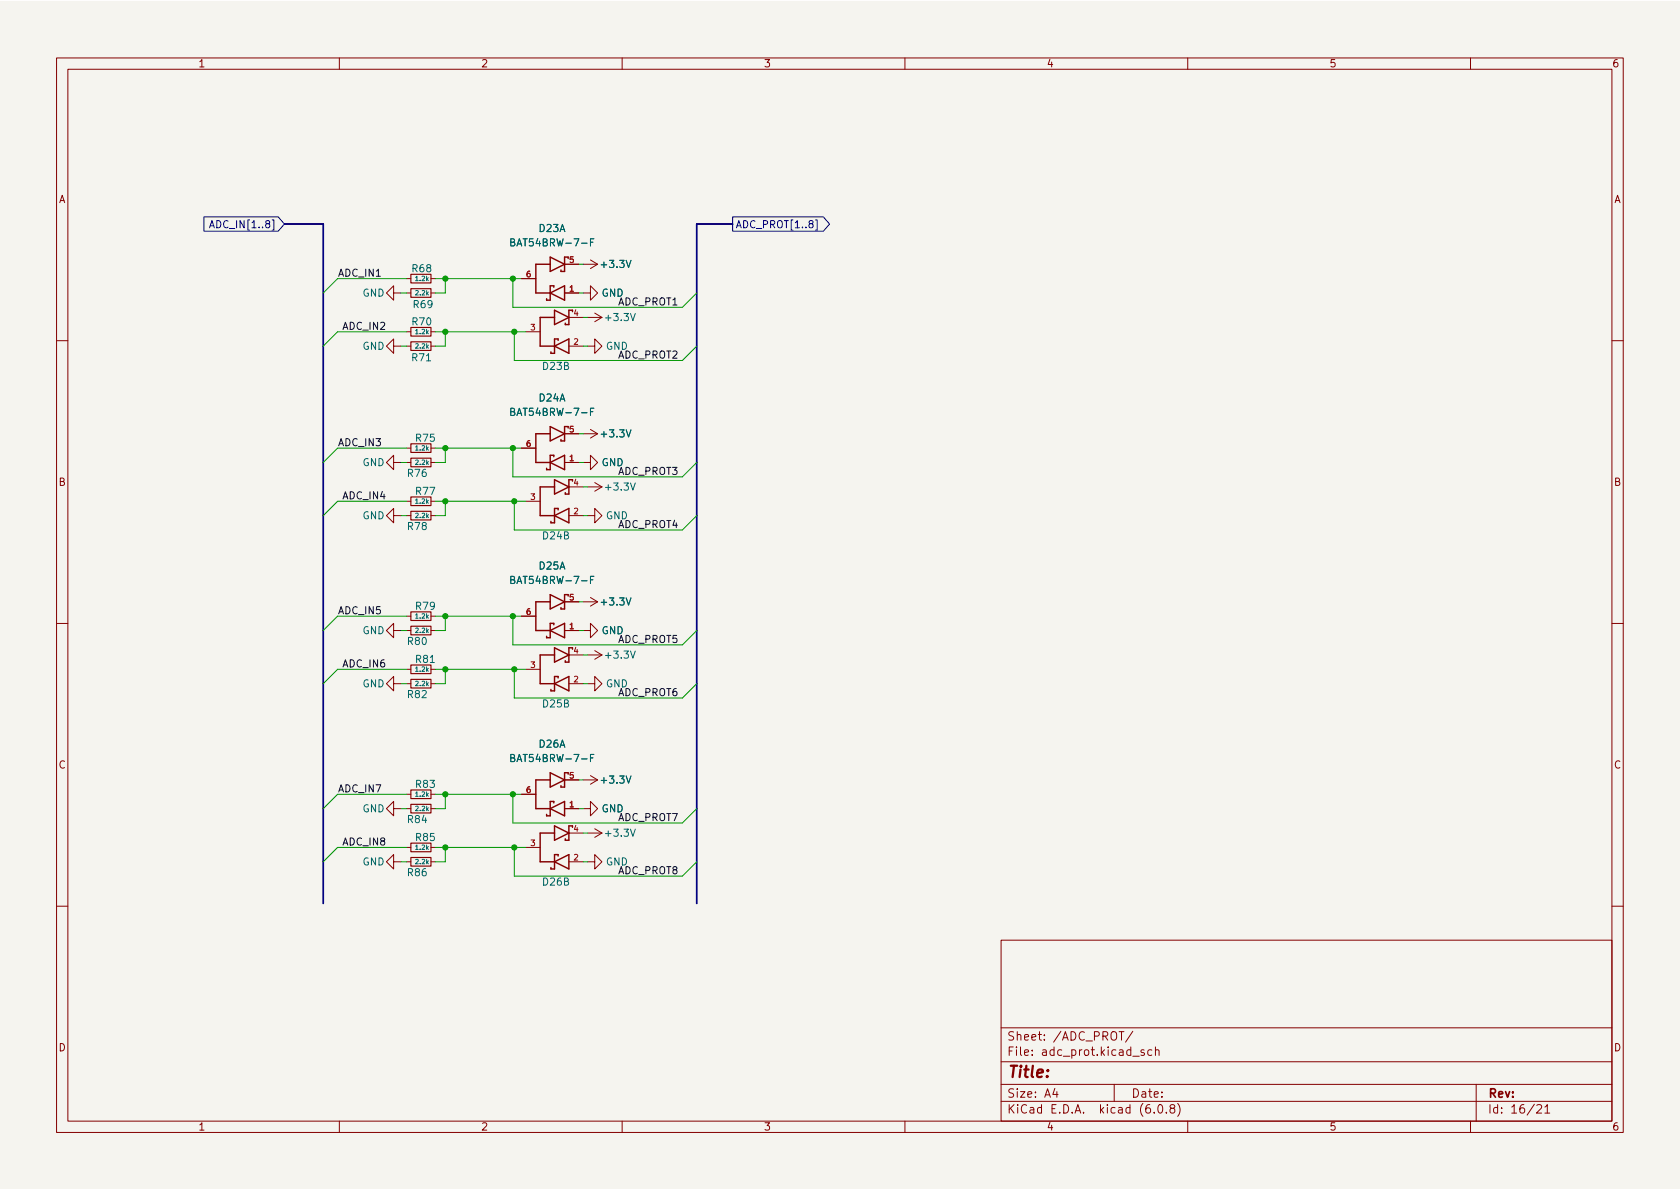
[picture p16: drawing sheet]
<svg xmlns="http://www.w3.org/2000/svg" width="297mm" height="210mm" viewBox="0 0 297 210" stroke-linecap="round" stroke-linejoin="round" font-family="sans-serif">
<defs><g id="words">
<text font-size="2.8" fill="#840000" x="178" y="190.6">Title:</text>
<g font-size="2.1" fill="#840000">
<text x="178" y="184">Sheet: /ADC_PROT/</text>
<text x="178" y="186.7">File: adc_prot.kicad_sch</text>
<text x="178" y="196.9">KiCad E.D.A. kicad (6.0.8)</text>
<text x="178" y="194.1">Size: A4</text>
<text x="200" y="194.1">Date:</text>
<text x="263" y="194.1">Rev:</text>
<text x="263" y="196.9">Id: 16/21</text>
</g>
<g font-size="1.8" fill="#840000">
<text x="35" y="11.9">1</text>
<text x="85" y="11.9">2</text>
<text x="135" y="11.9">3</text>
<text x="185" y="11.9">4</text>
<text x="235" y="11.9">5</text>
<text x="285" y="11.9">6</text>
<text x="10.3" y="35.9">A</text>
<text x="285.3" y="35.9">A</text>
<text x="10.3" y="85.9">B</text>
<text x="285.3" y="85.9">B</text>
<text x="10.3" y="135.9">C</text>
<text x="285.3" y="135.9">C</text>
<text x="10.3" y="185.9">D</text>
<text x="285.3" y="185.9">D</text>
<text x="35" y="199.9">1</text>
<text x="85" y="199.9">2</text>
<text x="135" y="199.9">3</text>
<text x="185" y="199.9">4</text>
<text x="235" y="199.9">5</text>
<text x="285" y="199.9">6</text>
</g>
<g font-size="1.8" fill="#000084">
<text x="38.2" y="40.3">ADC_IN[1..8]</text>
<text x="130" y="40.3">ADC_PROT[1..8]</text>
</g>
<g font-size="1.8" fill="#006464">
<text x="95.3" y="41">D23A</text>
<text x="91.1" y="43.6">BAT54BRW-7-F</text>
<text x="106.5" y="47.4">+3.3V</text>
<text x="64.1" y="52.4">GND</text>
<text x="72.9" y="48.1">R68</text>
<text x="106.3" y="52.4">GND</text>
<text x="72.9" y="57.5">R70</text>
<text x="73.2" y="54.5">R69</text>
<text x="107.3" y="56.8">+3.3V</text>
<text x="64.1" y="61.8">GND</text>
<text x="72.9" y="63.9">R71</text>
<text x="96" y="65.4">D23B</text>
<text x="107.1" y="61.8">GND</text>
<text x="95.3" y="71">D24A</text>
<text x="91.1" y="73.5">BAT54BRW-7-F</text>
<text x="106.5" y="77.3">+3.3V</text>
<text x="64.1" y="82.4">GND</text>
<text x="73.6" y="78.1">R75</text>
<text x="106.3" y="82.4">GND</text>
<text x="72.1" y="84.3">R76</text>
<text x="73.6" y="87.5">R77</text>
<text x="107.3" y="86.7">+3.3V</text>
<text x="64.1" y="91.8">GND</text>
<text x="72.1" y="93.7">R78</text>
<text x="96" y="95.4">D24B</text>
<text x="107.1" y="91.8">GND</text>
<text x="95.3" y="100.7">D25A</text>
<text x="73.6" y="107.8">R79</text>
<text x="91.1" y="103.2">BAT54BRW-7-F</text>
<text x="106.5" y="107.1">+3.3V</text>
<text x="64.1" y="112.1">GND</text>
<text x="106.3" y="112.1">GND</text>
<text x="72.1" y="114">R80</text>
<text x="73.6" y="117.2">R81</text>
<text x="107.3" y="116.5">+3.3V</text>
<text x="64.1" y="121.5">GND</text>
<text x="72.1" y="123.4">R82</text>
<text x="96" y="125.1">D25B</text>
<text x="107.1" y="121.5">GND</text>
<text x="91.1" y="134.7">BAT54BRW-7-F</text>
<text x="95.3" y="132.2">D26A</text>
<text x="64.1" y="143.6">GND</text>
<text x="73.6" y="139.3">R83</text>
<text x="106.3" y="143.6">GND</text>
<text x="106.5" y="138.6">+3.3V</text>
<text x="72.1" y="145.5">R84</text>
<text x="73.6" y="148.7">R85</text>
<text x="107.3" y="147.9">+3.3V</text>
<text x="64.1" y="153">GND</text>
<text x="72.1" y="154.9">R86</text>
<text x="107.1" y="153">GND</text>
<text x="96" y="156.6">D26B</text>
</g>
<g font-size="1.8" fill="#0f0f0f">
<text x="59.7" y="48.9">ADC_IN1</text>
<text x="60.5" y="58.3">ADC_IN2</text>
<text x="109.2" y="54">ADC_PROT1</text>
<text x="109.2" y="63.4">ADC_PROT2</text>
<text x="59.7" y="78.9">ADC_IN3</text>
<text x="109.2" y="84">ADC_PROT3</text>
<text x="60.5" y="88.3">ADC_IN4</text>
<text x="109.2" y="93.4">ADC_PROT4</text>
<text x="59.7" y="108.6">ADC_IN5</text>
<text x="109.2" y="113.7">ADC_PROT5</text>
<text x="60.5" y="118">ADC_IN6</text>
<text x="109.2" y="123.1">ADC_PROT6</text>
<text x="59.7" y="140.1">ADC_IN7</text>
<text x="60.5" y="149.5">ADC_IN8</text>
<text x="109.2" y="145.2">ADC_PROT7</text>
<text x="109.2" y="154.6">ADC_PROT8</text>
</g>
<g font-size="1.4" fill="#a90000">
<text x="100.7" y="46.5">5</text>
<text x="93.1" y="49">6</text>
<text x="100.7" y="51.6">1</text>
<text x="93.8" y="58.4">3</text>
<text x="101.5" y="55.9">4</text>
<text x="101.5" y="61">2</text>
<text x="100.7" y="76.4">5</text>
<text x="93.1" y="79">6</text>
<text x="100.7" y="81.5">1</text>
<text x="93.8" y="88.4">3</text>
<text x="101.5" y="85.8">4</text>
<text x="101.5" y="90.9">2</text>
<text x="100.7" y="106.2">5</text>
<text x="93.1" y="108.7">6</text>
<text x="100.7" y="111.2">1</text>
<text x="93.8" y="118.1">3</text>
<text x="101.5" y="115.6">4</text>
<text x="101.5" y="120.6">2</text>
<text x="100.7" y="137.7">5</text>
<text x="93.1" y="140.2">6</text>
<text x="100.7" y="142.7">1</text>
<text x="93.8" y="149.6">3</text>
<text x="101.5" y="147.1">4</text>
<text x="101.5" y="152.1">2</text>
</g>
<g font-size="1.1" fill="#006464">
<text x="73.5" y="49.7">1.2k</text>
<text x="73.5" y="52.2">2.2k</text>
<text x="73.5" y="59.1">1.2k</text>
<text x="73.5" y="61.6">2.2k</text>
<text x="73.5" y="79.6">1.2k</text>
<text x="73.5" y="82.2">2.2k</text>
<text x="73.5" y="89">1.2k</text>
<text x="73.5" y="91.6">2.2k</text>
<text x="73.5" y="109.4">1.2k</text>
<text x="73.5" y="111.9">2.2k</text>
<text x="73.5" y="118.8">1.2k</text>
<text x="73.5" y="121.3">2.2k</text>
<text x="73.5" y="140.9">1.2k</text>
<text x="73.5" y="143.4">2.2k</text>
<text x="73.5" y="150.3">1.2k</text>
<text x="73.5" y="152.8">2.2k</text>
</g>
</g></defs>
<path d="M0 .2h297v210.1h-297z" fill="#f5f4ef" stroke="#f5f4ef" stroke-width=".18"/>
<g fill="none" stroke="#840000" stroke-width=".18">
<path d="M10 10.2h277v190.1h-277zM12 12.2h273v186.1h-273zM60 10.2v2M110 10.2v2M160 10.2v2M210 10.2v2M260 10.2v2M69.6 51.8v-1.3l-1.3 1.3 1.3 1.3v-1.3h1.3M71.9 51.8h.7M71.9 58.7h.7M71.9 49.3h.7M76.2 51.8h.8"/>
<path d="M76.2 58.7h.8M76.2 49.3h.8M92.2 49.3h2.5M93 58.7h2.5M99.8 51.8h2.6M99.8 46.7h2.6M100.6 56.1h2.5M103.1 51.8h1.3v-1.3l1.3 1.3-1.3 1.3v-1.3M103.1 46.7h2.6M103.9 56.1h2.5M104.4 46l1.3 .7M105.2 55.4l1.2 .7"/>
<path d="M105.7 46.7l-1.3 .8M106.4 56.1l-1.2 .8M10 60.2h2M69.6 61.2v-1.3l-1.3 1.3 1.3 1.3v-1.3h1.3M71.9 79.2h.7M71.9 61.2h.7M76.2 79.2h.8M76.2 61.2h.8M92.2 79.2h2.5M99.8 76.7h2.6M100.6 61.2h2.5M103.1 76.7h2.6"/>
<path d="M103.9 61.2h1.3v-1.3l1.2 1.3-1.2 1.3v-1.3M104.4 75.9l1.3 .8M105.7 76.7l-1.3 .8M285 60.2h2M69.6 91.2v-1.3l-1.3 1.3 1.3 1.3v-1.3h1.3M69.6 81.8v-1.3l-1.3 1.3 1.3 1.3v-1.3h1.3M71.9 91.2h.7M71.9 88.6h.7M71.9 81.8h.7M76.2 91.2h.8M76.2 88.6h.8M76.2 81.8h.8"/>
<path d="M93 88.6h2.5M99.8 81.8h2.6M100.6 91.2h2.5M100.6 86.1h2.5M103.1 81.8h1.3v-1.3l1.3 1.3-1.3 1.3v-1.3M103.9 91.2h1.3v-1.3l1.2 1.3-1.2 1.3v-1.3M103.9 86.1h2.5M105.2 85.3l1.2 .8M106.4 86.1l-1.2 .8M10 110.2h2M69.6 111.5v-1.3l-1.3 1.3 1.3 1.3v-1.3h1.3M71.9 118.4h.7"/>
<path d="M71.9 109h.7M71.9 111.5h.7M76.2 118.4h.8M76.2 109h.8M76.2 111.5h.8M92.2 109h2.5M93 118.4h2.5M99.8 111.5h2.6M99.8 106.4h2.6M100.6 115.8h2.5M103.1 111.5h1.3v-1.3l1.3 1.3-1.3 1.3v-1.3M103.1 106.4h2.6"/>
<path d="M103.9 115.8h2.5M104.4 105.7l1.3 .7M105.2 115.1l1.2 .7M105.7 106.4l-1.3 .8M106.4 115.8l-1.2 .8M285 110.2h2M69.6 120.9v-1.3l-1.3 1.3 1.3 1.3v-1.3h1.3M71.9 120.9h.7M76.2 120.9h.8M99.8 137.9h2.6M100.6 120.9h2.5M103.1 137.9h2.6"/>
<path d="M103.9 120.9h1.3v-1.3l1.2 1.3-1.2 1.3v-1.3M104.4 137.2l1.3 .7M105.7 137.9l-1.3 .8M69.6 143v-1.3l-1.3 1.3 1.3 1.3v-1.3h1.3M69.6 152.4v-1.3l-1.3 1.3 1.3 1.3v-1.3h1.3M71.9 143h.7M71.9 140.5h.7M71.9 149.9h.7M71.9 152.4h.7M76.2 143h.8M76.2 140.5h.8M76.2 149.9h.8"/>
<path d="M76.2 152.4h.8M92.2 140.5h2.5M93 149.9h2.5M99.8 143h2.6M100.6 152.4h2.5M100.6 147.3h2.5M103.1 143h1.3v-1.3l1.3 1.3-1.3 1.3v-1.3M103.9 152.4h1.3v-1.3l1.2 1.3-1.2 1.3v-1.3M103.9 147.3h2.5M105.2 146.6l1.2 .7M106.4 147.3l-1.2 .8M10 160.2h2"/>
<path d="M177 166.3h108v32h-108zM285 160.2h2M60 198.3v2M110 198.3v2M160 198.3v2M177 194.8h108M177 191.8h108M177 187.8h108M177 181.8h108M186.5 192.5l-.4 1h1M186.9 193v1M197 191.8v3"/>
<path d="M197.9 182.4h.8M198.3 182.4v1.5M200.3 186.8h1.1M200.3 182.4l-1.3 1.9M202.3 185.7l-.4-.1-.2 .2 .1 .3 .5 .1v.4h-.6M203.6 185.7l-.4-.1-.3 .3v.4l.2 .3h.5M204.1 196.7v.1M204.3 185.8l.2-.2 .4 .1v.9M204.3 185.1v1.5M204.9 195.4l.2-.1a.81 .81 0 0 1 .6 .7 .81 .81 0 0 1-.3 .8h-.2a.81 .81 0 0 1-.6-.6 .81 .81 0 0 1 .3-.8zM206.2 196.7v.1M207.1 196l-.2-.3v-.2l.2-.2 .5 .1 .1 .2-.1 .2-.6 .2-.1 .3v.4l.2 .1h.5l.1-.3-.1-.4-.2-.1"/>
<path d="M208.2 195.1a1.72 1.72 0 0 1 0 2.3M210 198.3v2M260 198.3v2M261 191.8v6.5M271.7 195.5l.6-.2 .2 .2 .1 .3-.9 1h.9M273.1 195.8l.5-.5v1.5M273.1 196.8h.9"/>
</g>
<g fill="none" stroke="#840000" stroke-width=".25">
<path d="M97.3 51.8l2.5-1.3v2.6zM97.3 45.5l2.5 1.2-2.5 1.3zM97.3 46.7h-2.6v5.1h2.6M97.9 50.8v-.3h-.6v2.6h-.7v-.3M98 54.9l2.6 1.2-2.6 1.3zM98 56.1h-2.5v5.1h2.5M100.5 45.5h-.7v2.5h-.6v-.3M101.2 54.9h-.6v2.5h-.7v-.3M97.3 75.4l2.5 1.3-2.5 1.3zM97.3 76.7h-2.6v5.1h2.6M98 61.2l2.6-1.3v2.6zM98.7 60.2v-.3h-.7v2.6h-.6v-.3"/>
<path d="M100.5 75.4h-.7v2.6h-.6v-.3M97.3 81.8l2.5-1.3v2.6zM97.9 80.8v-.3h-.6v2.6h-.7v-.3M98 91.2l2.6-1.3v2.6zM98 84.8l2.6 1.3-2.6 1.3zM98 86.1h-2.5v5.1h2.5M98.7 90.2v-.3h-.7v2.6h-.6v-.3M101.2 84.8h-.6v2.6h-.7v-.3M97.3 111.5l2.5-1.3v2.6zM97.3 105.2l2.5 1.2-2.5 1.3zM97.3 106.4h-2.6v5.1h2.6M97.9 110.5v-.3h-.6v2.6h-.7v-.3"/>
<path d="M98 114.5l2.6 1.3-2.6 1.3zM98 115.8h-2.5v5.1h2.5M98.7 119.9v-.3h-.7v2.6h-.6v-.3M100.5 105.2h-.7v2.5h-.6v-.3M101.2 114.5h-.6v2.6h-.7v-.3M97.3 136.6l2.5 1.3-2.5 1.3zM97.3 137.9h-2.6v5.1h2.6M98 120.9l2.6-1.3v2.6zM100.5 136.6h-.7v2.6h-.6v-.3M97.3 143l2.5-1.3v2.6zM97.9 142v-.3h-.6v2.6h-.7v-.3M98 152.4l2.6-1.3v2.6z"/>
<path d="M98 146l2.6 1.3-2.6 1.3zM98 147.3h-2.5v5.1h2.5M98.7 151.4v-.3h-.7v2.6h-.6v-.3M101.2 146h-.6v2.6h-.7v-.3"/>
</g>
<path d="M90.3 42.8h.6l.1-.2-.1-.3-.6-.1v1.3h.5l.2-.1v-.3l-.3-.3M104.4 42.8h.4M105 42.2h-.6v1.3M90.3 72.8l.6-.1 .1-.1-.1-.3-.6-.1v1.3h.5l.2-.2v-.3l-.3-.2M104.4 72.8h.4M105 72.2h-.6v1.3M90.3 102.5h.6l.1-.2-.1-.3-.6-.1v1.3h.5l.2-.1v-.3l-.3-.3M104.4 102.5h.4M105 101.9h-.6v1.3M90.3 134h.6l.1-.2-.1-.3-.6-.1v1.3h.5l.2-.1v-.3l-.3-.3M104.4 134h.4M105 133.4h-.6v1.3" fill="none" stroke="#006464" stroke-width=".18"/>
<g fill="none" stroke="#840000" stroke-width=".2">
<path d="M72.6 51h3.6v1.6h-3.6zM72.6 57.9h3.6v1.5h-3.6zM72.6 48.5h3.6v1.5h-3.6zM72.6 60.4h3.6v1.6h-3.6zM72.6 78.5h3.6v1.5h-3.6zM72.6 87.9h3.6v1.5h-3.6zM72.6 81h3.6v1.5h-3.6zM72.6 90.4h3.6v1.5h-3.6zM72.6 108.2h3.6v1.5h-3.6zM72.6 110.7h3.6v1.6h-3.6zM72.6 117.6h3.6v1.5h-3.6zM72.6 139.7h3.6v1.5h-3.6z"/>
<path d="M72.6 120.1h3.6v1.6h-3.6zM72.6 149.1h3.6v1.5h-3.6zM72.6 151.6h3.6v1.6h-3.6zM72.6 142.2h3.6v1.6h-3.6z"/>
</g>
<path d="M36.1 38.3h13.1l1.1 1.3-1.1 1.3h-13.1zM37.2 39.9h.6M129.5 38.3h16.1l1.1 1.3-1.1 1.3h-16.1zM144.2 38.9h.3v1.8h-.3M37.1 40.3l.4-1.3 .4 1.3" fill="none" stroke="#000084" stroke-width=".18"/>
<path d="M50.3 39.6h6.8v120.2M129.5 39.6h-6.3v120.2" fill="none" stroke="#000084" stroke-width=".3"/>
<g fill="none" stroke="#009600" stroke-width=".18">
<path d="M70.9 51.8h1M71.9 49.3h-12.2l-2.6 2.5M71.9 58.7h-12.2l-2.6 2.5M77 49.3h15.2M77 58.7h16M78.7 49.3v2.5h-1.7M78.7 58.7v2.5h-1.7M90.7 49.3v5.1h29.9l2.6-2.6M90.9 58.7v5h29.7l2.6-2.5M102.4 51.8h.7M102.4 46.7h.7M103.1 56.1h.8"/>
<path d="M70.9 61.2h1M71.9 79.2h-12.2l-2.6 2.6M77 79.2h15.2M78.7 79.2v2.6h-1.7M90.7 79.2v5.1h29.9l2.6-2.5M102.4 76.7h.7M103.1 61.2h.8M70.9 81.8h1M70.9 91.2h1M71.9 88.6h-12.2l-2.6 2.6M77 88.6h16M78.7 88.6v2.6h-1.7"/>
<path d="M90.9 88.6v5.1h29.7l2.6-2.5M102.4 81.8h.7M103.1 91.2h.8M103.1 86.1h.8M70.9 111.5h1M71.9 118.4h-12.2l-2.6 2.5M71.9 109h-12.2l-2.6 2.5M77 118.4h16M77 109h15.2M78.7 109v2.5h-1.7M78.7 118.4v2.5h-1.7M90.7 109v5h29.9l2.6-2.5"/>
<path d="M90.9 118.4v5h29.7l2.6-2.5M102.4 111.5h.7M102.4 106.4h.7M103.1 115.8h.8M70.9 120.9h1M102.4 137.9h.7M103.1 120.9h.8M70.9 143h1M70.9 152.4h1M71.9 140.5h-12.2l-2.6 2.5M71.9 149.9h-12.2l-2.6 2.5M77 140.5h15.2"/>
<path d="M77 149.9h16M78.7 140.5v2.5h-1.7M78.7 149.9v2.5h-1.7M90.7 140.5v5h29.9l2.6-2.5M90.9 149.9v5h29.7l2.6-2.5M102.4 143h.7M103.1 152.4h.8M103.1 147.3h.8"/>
</g>
<g fill="#009600" stroke="#009600" stroke-width=".18">
<circle cx="90.9" cy="88.6" r=".46"/>
<circle cx="90.7" cy="79.2" r=".46"/>
<circle cx="78.7" cy="88.6" r=".46"/>
<circle cx="78.7" cy="79.2" r=".46"/>
<circle cx="90.9" cy="149.9" r=".46"/>
<circle cx="90.7" cy="140.5" r=".46"/>
<circle cx="78.7" cy="118.4" r=".46"/>
<circle cx="90.9" cy="118.4" r=".46"/>
<circle cx="78.7" cy="149.9" r=".46"/>
<circle cx="78.7" cy="140.5" r=".46"/>
<circle cx="90.7" cy="49.3" r=".46"/>
<circle cx="90.9" cy="58.7" r=".46"/>
<circle cx="90.7" cy="109" r=".46"/>
<circle cx="78.7" cy="109" r=".46"/>
<circle cx="78.7" cy="49.3" r=".46"/>
<circle cx="78.7" cy="58.7" r=".46"/>
</g>
<use href="#words"/>
</svg>
